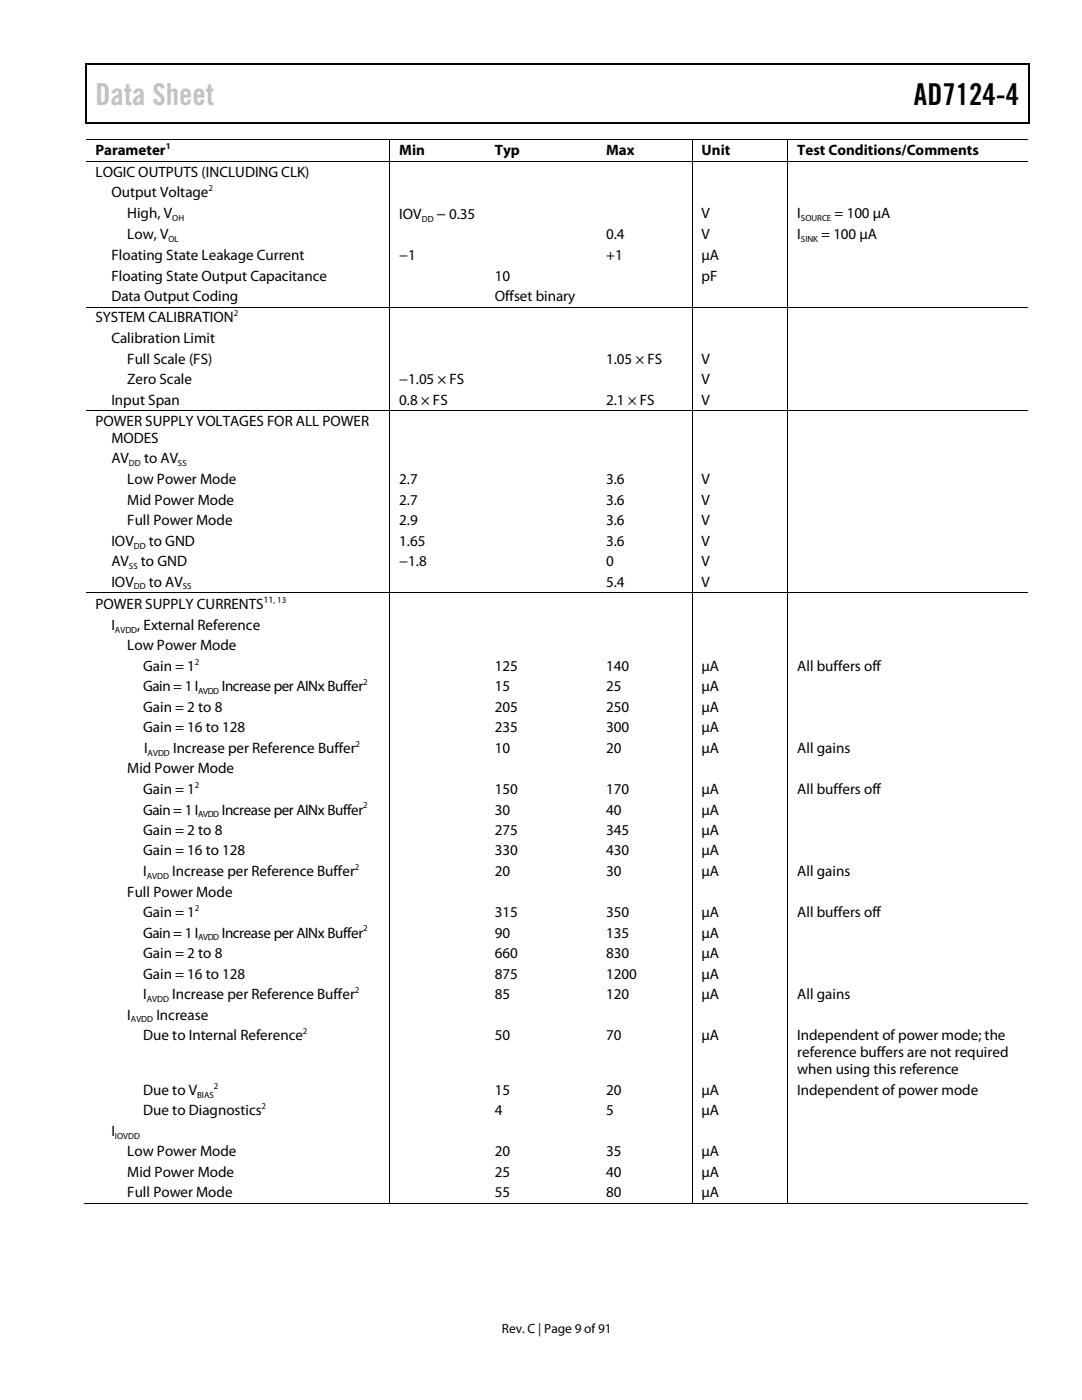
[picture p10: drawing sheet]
<svg xmlns="http://www.w3.org/2000/svg" width="216mm" height="279mm" viewBox="0 0 216 279" stroke-linecap="round" stroke-linejoin="round" font-family="sans-serif">
<defs><g id="words">
<text font-size="6" fill="#c1c1c1" x="19" y="20.9">Data Sheet</text>
<text font-size="6" x="182.4" y="20.9">AD7124-4</text>
<text font-size="3.2" x="87.1" y="43.7">− 0.35</text>
<g font-size="3">
<text x="19" y="31">Parameter</text>
<text x="19" y="35.3">LOGIC OUTPUTS (INCLUDING CLK)</text>
<text x="79.7" y="31">Min</text>
<text x="98.7" y="31">Typ</text>
<text x="120.9" y="31">Max</text>
<text x="140" y="31">Unit</text>
<text x="159.1" y="31">Test Conditions/Comments</text>
<text x="22.2" y="39.4">Output Voltage</text>
<text x="25.4" y="43.5">High, V</text>
<text x="25.4" y="47.8">Low, V</text>
<text x="79.7" y="43.7">IOV</text>
<text x="120.9" y="47.8">0.4</text>
<text x="140" y="43.5">V</text>
<text x="140" y="47.8">V</text>
<text x="159.1" y="43.5">I</text>
<text x="159.1" y="47.8">I</text>
<text x="163.9" y="47.8">= 100 µA</text>
<text x="166.5" y="43.5">= 100 µA</text>
<text x="22.2" y="51.9">Floating State Leakage Current</text>
<text x="79.7" y="51.9">−1</text>
<text x="120.9" y="51.9">+1</text>
<text x="140" y="51.9">µA</text>
<text x="22.2" y="56">Floating State Output Capacitance</text>
<text x="98.7" y="56">10</text>
<text x="140" y="56">pF</text>
<text x="19" y="64.3">SYSTEM CALIBRATION</text>
<text x="22.2" y="60.1">Data Output Coding</text>
<text x="98.7" y="60.1">Offset binary</text>
<text x="22.2" y="68.5">Calibration Limit</text>
<text x="25.4" y="72.6">Full Scale (FS)</text>
<text x="25.4" y="76.7">Zero Scale</text>
<text x="79.7" y="76.7">−1.05 × FS</text>
<text x="120.9" y="72.6">1.05 × FS</text>
<text x="140" y="76.7">V</text>
<text x="140" y="72.6">V</text>
<text x="22.2" y="80.8">Input Span</text>
<text x="79.7" y="80.8">0.8 × FS</text>
<text x="120.9" y="80.8">2.1 × FS</text>
<text x="140" y="80.8">V</text>
<text x="19" y="85">POWER SUPPLY VOLTAGES FOR ALL POWER</text>
<text x="22.2" y="88.4">MODES</text>
<text x="22.2" y="92.5">AV</text>
<text x="28.7" y="92.5">to AV</text>
<text x="25.4" y="96.6">Low Power Mode</text>
<text x="25.4" y="100.7">Mid Power Mode</text>
<text x="79.7" y="96.6">2.7</text>
<text x="79.7" y="100.7">2.7</text>
<text x="120.9" y="96.6">3.6</text>
<text x="120.9" y="100.7">3.6</text>
<text x="140" y="96.6">V</text>
<text x="140" y="100.7">V</text>
<text x="25.4" y="104.8">Full Power Mode</text>
<text x="79.7" y="104.8">2.9</text>
<text x="120.9" y="104.8">3.6</text>
<text x="140" y="104.8">V</text>
<text x="22.2" y="108.9">IOV</text>
<text x="22.2" y="113">AV</text>
<text x="28.1" y="113">to GND</text>
<text x="29.7" y="108.9">to GND</text>
<text x="79.7" y="108.9">1.65</text>
<text x="79.7" y="113">−1.8</text>
<text x="120.9" y="108.9">3.6</text>
<text x="120.9" y="113">0</text>
<text x="140" y="113">V</text>
<text x="140" y="108.9">V</text>
<text x="22.2" y="117.1">IOV</text>
<text x="29.7" y="117.1">to AV</text>
<text x="120.9" y="117.1">5.4</text>
<text x="140" y="117.1">V</text>
<text x="19" y="121.5">POWER SUPPLY CURRENTS</text>
<text x="22.2" y="125.7">I</text>
<text x="27.4" y="125.7">, External Reference</text>
<text x="25.4" y="129.8">Low Power Mode</text>
<text x="28.6" y="133.9">Gain = 1</text>
<text x="28.6" y="138">Gain = 1 I</text>
<text x="44.2" y="138">Increase per AINx Buffer</text>
<text x="98.7" y="133.9">125</text>
<text x="98.7" y="138">15</text>
<text x="120.9" y="138">25</text>
<text x="120.9" y="133.9">140</text>
<text x="140" y="138">µA</text>
<text x="140" y="133.9">µA</text>
<text x="159.1" y="133.9">All buffers off</text>
<text x="28.6" y="142.1">Gain = 2 to 8</text>
<text x="98.7" y="142.1">205</text>
<text x="120.9" y="142.1">250</text>
<text x="140" y="142.1">µA</text>
<text x="28.6" y="146.1">Gain = 16 to 128</text>
<text x="98.7" y="146.1">235</text>
<text x="120.9" y="146.1">300</text>
<text x="140" y="146.1">µA</text>
<text x="25.4" y="154.3">Mid Power Mode</text>
<text x="28.7" y="150.2">I</text>
<text x="34.5" y="150.2">Increase per Reference Buffer</text>
<text x="98.7" y="150.2">10</text>
<text x="120.9" y="150.2">20</text>
<text x="140" y="150.2">µA</text>
<text x="159.1" y="150.2">All gains</text>
<text x="28.6" y="158.5">Gain = 1</text>
<text x="98.7" y="158.5">150</text>
<text x="120.9" y="158.5">170</text>
<text x="140" y="158.5">µA</text>
<text x="159.1" y="158.5">All buffers off</text>
<text x="28.6" y="162.6">Gain = 1 I</text>
<text x="28.6" y="166.6">Gain = 2 to 8</text>
<text x="44.2" y="162.6">Increase perAINx Buffer</text>
<text x="98.7" y="166.6">275</text>
<text x="98.7" y="162.6">30</text>
<text x="120.9" y="166.6">345</text>
<text x="120.9" y="162.6">40</text>
<text x="140" y="166.6">µA</text>
<text x="140" y="162.6">µA</text>
<text x="28.6" y="170.7">Gain = 16 to 128</text>
<text x="98.7" y="170.7">330</text>
<text x="120.9" y="170.7">430</text>
<text x="140" y="170.7">µA</text>
<text x="25.4" y="178.9">Full Power Mode</text>
<text x="28.6" y="174.8">I</text>
<text x="34.4" y="174.8">Increase per Reference Buffer</text>
<text x="98.7" y="174.8">20</text>
<text x="120.9" y="174.8">30</text>
<text x="140" y="174.8">µA</text>
<text x="159.1" y="174.8">All gains</text>
<text x="28.6" y="183">Gain = 1</text>
<text x="98.7" y="183">315</text>
<text x="120.9" y="183">350</text>
<text x="140" y="183">µA</text>
<text x="159.1" y="183">All buffers off</text>
<text x="28.6" y="187.1">Gain = 1 I</text>
<text x="28.6" y="191.2">Gain = 2 to 8</text>
<text x="44.2" y="187.1">Increase perAINx Buffer</text>
<text x="98.7" y="191.2">660</text>
<text x="98.7" y="187.1">90</text>
<text x="120.9" y="191.2">830</text>
<text x="120.9" y="187.1">135</text>
<text x="140" y="191.2">µA</text>
<text x="140" y="187.1">µA</text>
<text x="28.6" y="195.3">Gain = 16 to 128</text>
<text x="98.7" y="195.3">875</text>
<text x="120.9" y="195.3">1200</text>
<text x="140" y="195.3">µA</text>
<text x="25.4" y="203.5">I</text>
<text x="28.6" y="199.4">I</text>
<text x="31.2" y="203.5">Increase</text>
<text x="34.4" y="199.4">Increase per Reference Buffer</text>
<text x="98.7" y="199.4">85</text>
<text x="120.9" y="199.4">120</text>
<text x="140" y="199.4">µA</text>
<text x="159.1" y="199.4">All gains</text>
<text x="28.6" y="207.6">Due to Internal Reference</text>
<text x="98.7" y="207.6">50</text>
<text x="120.9" y="207.6">70</text>
<text x="140" y="207.6">µA</text>
<text x="159.1" y="207.6">Independent of power mode; the</text>
<text x="159.1" y="211">reference buffers are not required</text>
<text x="159.1" y="214.4">when using this reference</text>
<text x="28.6" y="218.5">Due to V</text>
<text x="98.7" y="218.5">15</text>
<text x="120.9" y="218.5">20</text>
<text x="140" y="218.5">µA</text>
<text x="159.1" y="218.5">Independent of power mode</text>
<text x="22.2" y="226.7">I</text>
<text x="28.6" y="222.6">Due to Diagnostics</text>
<text x="98.7" y="222.6">4</text>
<text x="120.9" y="222.6">5</text>
<text x="140" y="222.6">µA</text>
<text x="25.4" y="230.8">Low Power Mode</text>
<text x="98.7" y="230.8">20</text>
<text x="120.9" y="230.8">35</text>
<text x="140" y="230.8">µA</text>
<text x="25.4" y="234.9">Mid Power Mode</text>
<text x="25.4" y="239">Full Power Mode</text>
<text x="98.7" y="234.9">25</text>
<text x="98.7" y="239">55</text>
<text x="120.9" y="234.9">40</text>
<text x="120.9" y="239">80</text>
<text x="140" y="234.9">µA</text>
<text x="140" y="239">µA</text>
</g>
<text font-size="2.7" x="100.2" y="266">Rev. C | Page 9 of91</text>
<text font-size="1.9" x="52.6" y="120.3">11, 13</text>
<g font-size="1.8">
<text x="33.1" y="29.8">1</text>
<text x="41.6" y="38.2">2</text>
<text x="34.4" y="44.1">OH</text>
<text x="84.2" y="44.2">DD</text>
<text x="159.8" y="44.1">SOURCE</text>
<text x="33.6" y="48.3">OL</text>
<text x="159.8" y="48.3">SINK</text>
<text x="46.7" y="63.1">2</text>
<text x="25.7" y="93">DD</text>
<text x="35.5" y="93">SS</text>
<text x="25.7" y="113.5">SS</text>
<text x="26.7" y="109.5">DD</text>
<text x="26.7" y="117.6">DD</text>
<text x="36.5" y="117.6">SS</text>
<text x="22.9" y="126.2">AVDD</text>
<text x="38.9" y="132.6">2</text>
<text x="72.4" y="136.7">2</text>
<text x="39.5" y="138.5">AVDD</text>
<text x="71" y="149">2</text>
<text x="29.5" y="150.8">AVDD</text>
<text x="38.9" y="157.2">2</text>
<text x="72.4" y="161.3">2</text>
<text x="39.5" y="163.1">AVDD</text>
<text x="70.8" y="173.6">2</text>
<text x="29.3" y="175.4">AVDD</text>
<text x="38.9" y="181.8">2</text>
<text x="72.4" y="185.9">2</text>
<text x="39.5" y="187.7">AVDD</text>
<text x="29.3" y="200">AVDD</text>
<text x="70.8" y="198.2">2</text>
<text x="26.1" y="204">AVDD</text>
<text x="60.5" y="206.4">2</text>
<text x="39.3" y="219">BIAS</text>
<text x="42.7" y="217.3">2</text>
<text x="52.2" y="221.4">2</text>
<text x="22.9" y="227.2">IOVDD</text>
</g>
</g></defs>
<g fill="#000">
<path d="M17 12.7h.3v1h-.3zM17 12.7h.3v.3h-.3zM82.7 12.7h.2v.3h-.2zM205.2 12.7h.2v1h-.2zM205.2 12.7h.2v.3h-.2zM17 24.4h.3v.2h-.3zM77.7 27.9h.2v.1h-.2zM77.7 32.2h.2v.1h-.2zM82.4 24.4h.3v.2h-.3zM96.8 27.9h.2v.1h-.2zM96.8 32.2h.2v.1h-.2zM119 27.9h.2v.1h-.2z"/>
<path d="M119 32.2h.2v.1h-.2zM138 27.9h.2v.1h-.2zM138 32.2h.2v.1h-.2zM157.1 27.9h.2v.1h-.2zM157.1 32.2h.2v.1h-.2zM205.2 24.4h.2v.2h-.2zM77.7 61.2h.2v.2h-.2zM96.8 61.2h.2v.2h-.2zM119 61.2h.2v.2h-.2zM138 61.2h.2v.2h-.2zM157.1 61.2h.2v.2h-.2zM77.7 81.9h.2v.1h-.2z"/>
<path d="M96.8 81.9h.2v.1h-.2zM119 81.9h.2v.1h-.2zM138 81.9h.2v.1h-.2zM157.1 81.9h.2v.1h-.2zM77.7 118.2h.2v.2h-.2zM96.8 118.2h.2v.2h-.2zM119 118.2h.2v.2h-.2zM138 118.2h.2v.2h-.2zM157.1 118.2h.2v.2h-.2zM77.7 240.1h.2v.2h-.2zM96.6 240.1h.1v.2h-.1zM118.8 240.1h.2v.2h-.2z"/>
<path d="M138 240.1h.2v.2h-.2zM157.1 240.1h.2v.2h-.2z"/>
</g>
<path d="M17.1 13.7v10.7M17.3 12.8h65.4M82.9 12.8h122.3M205.3 13.7v10.7M17.3 24.5h187.9" fill="none" stroke="#000" stroke-width=".25"/>
<g fill="none" stroke="#000" stroke-width=".2">
<path d="M17.1 27.9h60.6M17.1 32.3h60.6M77.8 28v4.2M77.8 32.3v28.9M77.9 27.9h18.9M77.9 32.3h18.9M97 27.9h22M97 32.3h22M119.2 27.9h18.8M119.2 32.3h18.8M138.1 28v4.2M138.1 32.3v28.9"/>
<path d="M138.2 27.9h18.9M138.2 32.3h18.9M157.2 28v4.2M157.2 32.3v28.9M157.3 27.9h47.8M157.3 32.3h47.8M17.1 61.3h60.6M77.8 61.4v20.5M77.9 61.3h18.9M97 61.3h22M119.2 61.3h18.8M138.1 61.4v20.5"/>
<path d="M138.2 61.3h18.9M157.2 61.4v20.5M157.3 61.3h47.8M17.1 82h60.6M77.8 82v36.2M77.9 82h18.9M97 82h22M119.2 82h18.8M138.1 82v36.2M138.2 82h18.9M157.2 82v36.2M157.3 82h47.8"/>
<path d="M17.1 118.3h60.6M77.8 118.4v121.7M77.9 118.3h18.9M97 118.3h22M119.2 118.3h18.8M138.1 118.4v121.7M138.2 118.3h18.9M157.2 118.4v121.7M157.3 118.3h47.8M16.9 240.2h60.8M77.9 240.2h60.1M138.2 240.2h18.9"/>
<path d="M157.3 240.2h47.8"/>
</g>
<use href="#words"/>
</svg>
